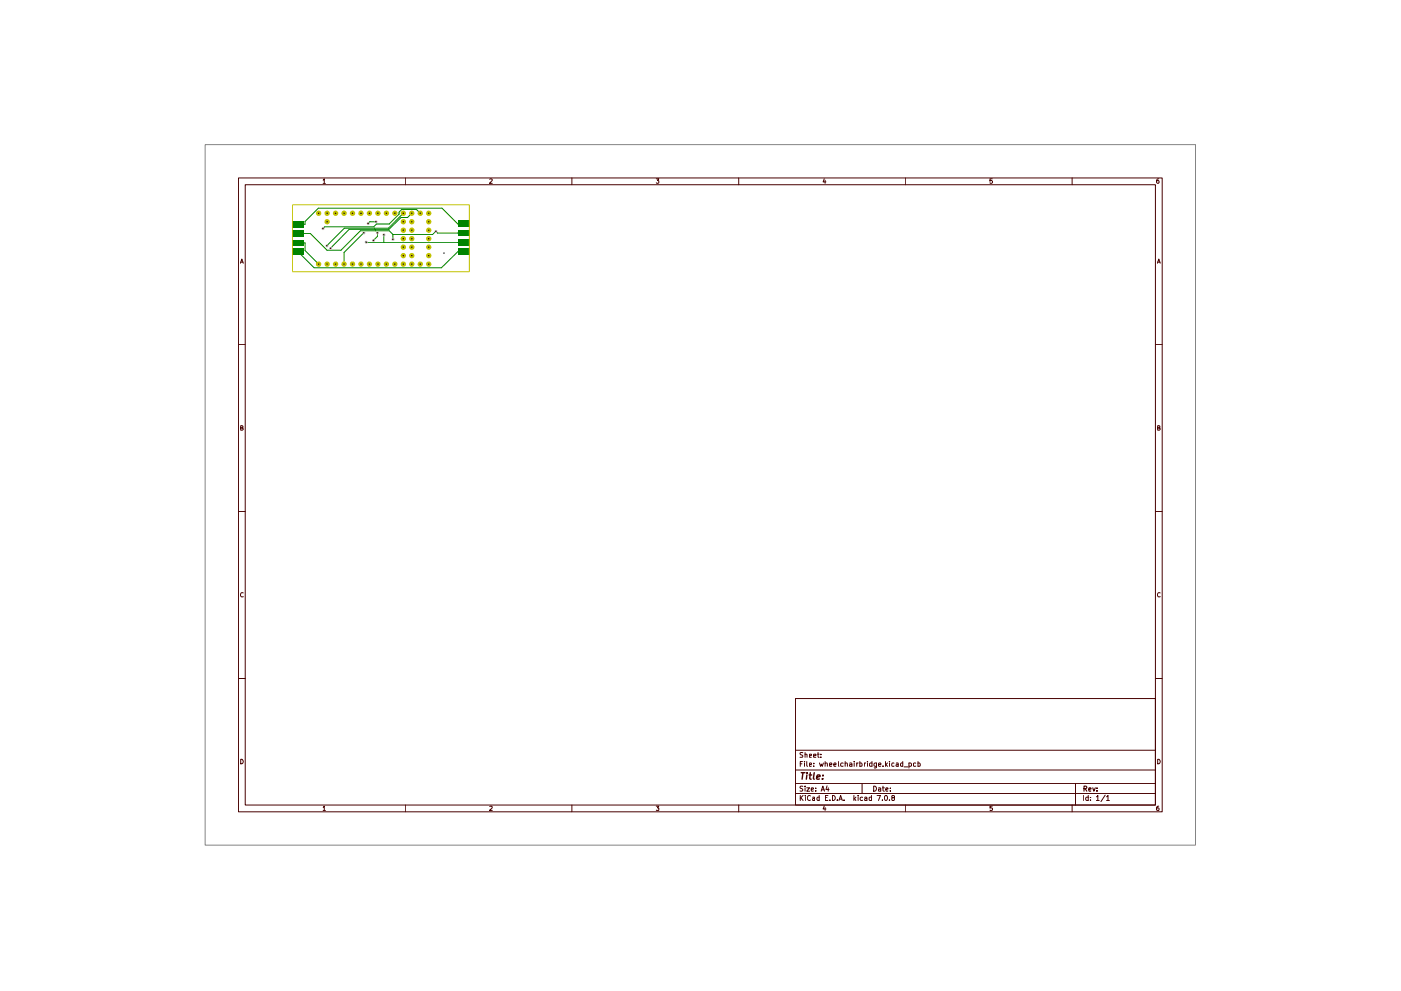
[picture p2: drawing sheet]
<svg xmlns="http://www.w3.org/2000/svg" width="420mm" height="297mm" viewBox="0 0 420 297" stroke-linecap="round" stroke-linejoin="round" font-family="sans-serif">
<g fill="none" stroke="#480000" stroke-width=".3">
<path d="M71.5 53.3h277v190h-277zM73.5 55.4h273v185.9h-273zM96.9 54l.4-.4v1.3M96.9 54.9h.7M121.5 53.3v2.1M146.9 53.8l.5-.2 .2 .4-.8 .9h.8M171.5 53.3v2.1M196.8 53.6h.8l-.4 .5 .4 .2v.5l-.3 .1-.5-.1M221.5 53.3v2.1M247.2 53.6l-.3 .9h.8M247.4 54v.9M271.5 53.3v2.1"/>
<path d="M297.6 53.6h-.7v.7l.5-.2 .3 .6-.3 .2-.5-.1M321.5 53.3v2.1M347.5 53.6l-.4 .1-.3 .5v.5l.3 .2h.4v-.7l-.4-.1-.3 .3M72.1 78.9l.4-1.3 .5 1.3M72.2 78.6h.7M347.1 78.9l.4-1.3 .4 1.3M347.2 78.6h.7M71.5 103.3h2M346.5 103.3h2M72.2 128.3l.6-.1v-.5l-.6-.1v1.3h.5l.3-.4-.4-.2M347.2 128.3l.6-.1v-.5l-.6-.1v1.3h.5l.2-.4-.3-.2M71.5 153.3h2"/>
<path d="M346.5 153.3h2M73 177.7a.66 .66 0 0 0-.9 .3 .66 .66 0 0 0 .3 .9l.6-.1M347.9 177.7a.66 .66 0 0 0-.8 .3 .66 .66 0 0 0 .3 .9l.5-.1M71.5 203.4h2M238.6 209.4h107.9v31.9h-107.9zM346.5 203.4h2M72.2 227.6a.68 .68 0 0 1 .8 .7 .68 .68 0 0 1-.8 .6zM238.6 237.8h107.9M238.6 234.9h107.9M238.6 230.8h107.9M238.6 224.9h107.9M240 238.4v1.5"/>
<path d="M240 228.9h.5M240.2 239.1l.6 .8M240.7 228.3h-.7v1.4M240.8 235.7l-.6-.1-.3 .3 .1 .3 .8 .5-.3 .5-.6-.1M240.8 225.6h-.8l-.1 .4 .9 .7-.2 .3h-.7M240.8 238.4l-.8 .9M241.3 228.3h.1M241.3 228.7v1M241.4 235.6v.2M241.4 226.1h.5l.1 .9M241.4 225.6v1.4M241.4 236.1v1.1"/>
<path d="M241.5 238.4v.2M241.5 238.9v1M241.9 236.1h.9l-.9 1.1h.9M241.9 228.3v1.2l.3 .2M242.7 229.2l.7-.1-.2-.4-.4 .1-.1 .7 .6 .1M242.7 226.6l.7-.2-.1-.3-.6 .1 .1 .8h.5M243 238.6v-.1a.67 .67 0 0 0-.9 .7 .67 .67 0 0 0 .9 .6M243.3 236.6l.7-.1-.2-.4-.5 .1v.9h.6M243.7 239l.6 .1v.8M244 226.6l.7-.2v-.3l-.7 .1 .1 .8h.6M244.1 229.6v.1M244.1 228.8v.1"/>
<path d="M244.3 239.3l-.5 .1-.2 .2 .2 .3h.5M244.7 237v.2M244.7 236.2v.1M245.2 226.1h.5M245.3 225.6v1.2l.4 .2M245.7 239l-.5-.1-.2 .3 .1 .6 .6 .1M245.7 238.4v1.5M245.8 228.7l.3 1 .2-.7 .3 .7 .3-1M246.2 226.9v.1M246.2 226.1v.1M246.3 237.2l.5-1.6 .5 1.6M246.4 236.7h.7"/>
<path d="M247.4 228.9l.6-.1 .1 .9M247.4 228.3v1.4M247.5 239.1h.5M248 235.5l-.3 1.1h.9M248.3 238.4h-.8v1.5h.8M248.4 236.1v1.1M248.8 229.2l.7-.1-.1-.3h-.6v.8h.6M248.9 239.8v.1M249.7 238.4a.77 .77 0 0 1 .8 .8 .77 .77 0 0 1-.8 .7zM250.1 229.2l.7-.1-.2-.4-.4 .1-.1 .7 .6 .1M251.1 239.8v.1M251.4 228.3l.2 1.4"/>
<path d="M251.6 239.9l.5-1.5 .5 1.5M251.8 239.5h.6M252.9 228.8l-.5-.1-.3 .3 .1 .6h.7M253.1 239.8v.1M253.5 228.9l.6-.1v.9M253.5 228.3v1.4M254.8 228.8h.6l.1 .9M255.5 229.1l-.8 .3 .3 .3 .5-.1M256.1 238.4v1.5M256.2 228.3h.1M256.2 228.7v1M256.3 239.4l.4 .5"/>
<path d="M256.7 238.9l-.6 .6M256.9 228.7v1M257.4 238.4v.2M257.4 228.7l-.5 .3M257.4 238.9v1M257.9 228.8l.4-.1 .2 .3v.6h-.6M257.9 228.3v1.4M258.5 234.9v2.9M258.7 239l-.4-.1-.4 .3 .2 .7h.6M259.2 228.7v1M259.3 239l.7 .1v.8M259.6 228.7l-.4 .3"/>
<path d="M260 239.3l-.7 .1v.5h.7M260.1 228.3h.1M260.1 228.7v1M261.3 239l-.6 .1v.7l.6 .1M261.3 238.4v1.5M261.5 228.8l-.4-.1-.4 .3 .1 .6h.7M261.5 228.3v1.4M262 235.6a.77 .77 0 0 1 .9 .8 .77 .77 0 0 1-.9 .8zM262.9 228.7v1.3l-.4 .2-.3-.1M262.9 228.8l-.5-.1-.3 .3 .1 .6h.7M263 238.4h1l-.5 1.5M263.5 236.2l.6 .1v.9"/>
<path d="M263.5 229.2l.7-.1-.1-.3-.4-.1-.2 .2v.6l.6 .1M264.1 236.5l-.6 .1v.5h.6M264.6 239.8v.1M264.6 236.1h.6M264.8 235.6v1.3l.4 .3M264.8 229.6v.1M265.3 238.7l.2-.2a.68 .68 0 0 1 .7 .7 .68 .68 0 0 1-.7 .7l-.3-.5zM265.6 228.3v1.4M265.7 236.6l.6-.1-.1-.4-.5 .2v.6l.1 .3 .4-.1M265.7 229.2l.5 .5M266.2 228.7l-.6 .6M266.8 239.8v.1"/>
<path d="M266.8 228.3h.1M266.8 228.7v1M267 237v.2M267 236.2v.1M267.7 239.1l-.3-.3 .1-.3 .5-.1 .3 .3-.1 .2-.7 .2-.1 .3 .3 .5h.3l.3-.3-.3-.5M268.1 228.8l-.4-.1-.3 .3 .1 .6h.6M268.8 228.8h.6v.9M269.4 229.1l-.7 .3 .2 .3 .5-.1M270.7 228.8l-.4-.1-.2 .3v.6h.6M270.7 228.3v1.4M271.2 229.9h1.1M272.6 228.8l.4-.1 .4 .3-.1 .6h-.7"/>
<path d="M272.6 228.7v1.5M274.6 228.8l-.7 .1v.7h.7M275.3 228.8l.4-.1 .3 .3-.1 .6h-.6M275.3 228.3v1.4M322.5 234.9v6.4M325 238.4v1.5M326.4 239l-.5-.1-.3 .3 .2 .7h.6M326.4 238.4v1.5M327 239.8v.1M327 239v.1M328.8 238.8l.4-.4v1.5M328.8 239.9h.9"/>
<path d="M331.4 238.3l-1.2 2M331.9 238.8l.4-.4v1.5M331.9 239.9h.8M347.2 227.6a.68 .68 0 0 1 .8 .7 .68 .68 0 0 1-.8 .6zM96.9 242l.4-.4v1.3M96.9 242.9h.7M121.5 241.3v2M146.9 241.7l.5-.1 .2 .4-.8 .9h.8M171.5 241.3v2M196.8 241.6h.8l-.4 .5 .4 .1v.6h-.8M221.5 241.3v2M247.2 241.6l-.3 .9h.8"/>
<path d="M247.4 242.1v.8M271.5 241.3v2M297.6 241.6h-.7v.6l.5-.1 .3 .3-.2 .5-.6-.1M321.5 241.3v2M347.5 241.6l-.5 .1-.2 .5 .2 .7h.5v-.7l-.4-.1-.3 .3"/>
</g>
<path d="M325.1 236.4h.6l.2-.5-.2-.3h-.6v1.6M325.4 236.4l.5 .8M326.5 236.6l.7-.1-.2-.4-.5 .2v.6l.2 .3 .4-.1M327.7 236.1l.4 1.1 .4-1.1M329 237v.2M329 236.2v.1" fill="none" stroke="#480000" stroke-width=".34"/>
<path d="M240.3 231.6h1.1M240.8 231.6l-.3 2M242 232.3l-.2 1.3M242.1 231.6v.2M242.7 232.3h.7M243 231.6l-.2 1.7 .5 .3M244.2 231.6l-.3 1.7 .3 .3M245 233l1-.3-.1-.3h-.8l-.2 .9 .2 .3 .6-.1M246.7 233.4l-.1 .2M246.8 232.4v.1" fill="none" stroke="#480000" stroke-width=".42"/>
<path d="M61.5 43.3h297v210h-297z" fill="none" stroke="#848484" stroke-width=".3"/>
<g fill="none" stroke="#008400" stroke-width=".3">
<path d="M89.5 70h3.6l5 5h4.1l5.9-5.8h8.6l1.1 1.1M89.5 72.8h2v2.3l4.1 4.1M109.1 69.8l-5.9 5.9v3.5M109.8 72.6h29.5M112.3 68.4h.1M112.5 68.7h.1M112.7 69.2h.1M112.7 66.5h-1.8l-.5 .5M113.2 69.8v1.1l-1.2 1.2M115.1 70.4v2.2M117.8 70.3v1.4M121 63.9l-4.5 4.5h-13.2l-5.3 5.3"/>
<path d="M123.5 63.9l-1.3 1.3h-1.9l-3.7 3.5h-11.9l-5.6 5.7M126 63.9l-1.1-1.1h-4.5l-.7 .8v.6l-3 2.9h-3.8l-.8 .9h-14.8l-.5 .5M139.3 67.1h-2l-4.7-4.7h-37.1l-4 4v.8h-2M139.3 75.4h-2l-4.9 4.9h-38.2l-4.7-4.8M139.3 69.8h-8.1l-.5-.5-.9 1h-12"/>
</g>
<g fill="#008400">
<path d="M137.6 66.2h3.4v1.9h-3.4z"/>
<path d="M137.6 69h3.4v1.8h-3.4z"/>
<path d="M137.6 71.7h3.4v1.9h-3.4z"/>
<path d="M137.6 74.5h3.4v1.9h-3.4z"/>
<path d="M87.7 66.3h3.5v1.9h-3.5z"/>
<path d="M87.7 69.1h3.5v1.9h-3.5z"/>
<path d="M87.7 71.9h3.5v1.8h-3.5z"/>
<path d="M87.7 74.6h3.5v1.9h-3.5z"/>
</g>
<g fill="#c2c200">
<circle cx="128.6" cy="71.5" r=".8"/>
<circle cx="128.6" cy="74.1" r=".8"/>
<circle cx="128.6" cy="76.6" r=".8"/>
<circle cx="128.6" cy="79.2" r=".8"/>
<circle cx="126" cy="79.2" r=".8"/>
<circle cx="128.6" cy="69" r=".8"/>
<circle cx="128.6" cy="66.5" r=".8"/>
<circle cx="128.6" cy="63.9" r=".8"/>
<circle cx="126" cy="63.9" r=".8"/>
<circle cx="123.5" cy="63.9" r=".8"/>
<circle cx="123.5" cy="66.5" r=".8"/>
<circle cx="123.5" cy="69" r=".8"/>
<circle cx="121" cy="63.9" r=".8"/>
<circle cx="118.4" cy="63.9" r=".8"/>
<circle cx="115.9" cy="63.9" r=".8"/>
<circle cx="113.3" cy="63.9" r=".8"/>
<circle cx="110.8" cy="63.9" r=".8"/>
<circle cx="121" cy="66.5" r=".8"/>
<circle cx="121" cy="69" r=".8"/>
<circle cx="108.3" cy="63.9" r=".8"/>
<circle cx="105.7" cy="63.9" r=".8"/>
<circle cx="103.2" cy="63.9" r=".8"/>
<circle cx="100.6" cy="63.9" r=".8"/>
<circle cx="98.1" cy="63.9" r=".8"/>
<circle cx="95.6" cy="63.9" r=".8"/>
<circle cx="98.1" cy="66.5" r=".8"/>
<circle cx="123.5" cy="79.2" r=".8"/>
<circle cx="121" cy="79.2" r=".8"/>
<circle cx="118.4" cy="79.2" r=".8"/>
<circle cx="115.9" cy="79.2" r=".8"/>
<circle cx="113.3" cy="79.2" r=".8"/>
<circle cx="123.5" cy="76.6" r=".8"/>
<circle cx="121" cy="76.6" r=".8"/>
<circle cx="110.8" cy="79.2" r=".8"/>
<circle cx="108.3" cy="79.2" r=".8"/>
<circle cx="105.7" cy="79.2" r=".8"/>
<circle cx="103.2" cy="79.2" r=".8"/>
<circle cx="100.6" cy="79.2" r=".8"/>
<circle cx="98.1" cy="79.2" r=".8"/>
<circle cx="95.6" cy="79.2" r=".8"/>
<circle cx="123.5" cy="71.5" r=".8"/>
<circle cx="121" cy="71.5" r=".8"/>
<circle cx="123.5" cy="74.1" r=".8"/>
<circle cx="121" cy="74.1" r=".8"/>
</g>
<path d="M96.7 68.3h.4v.5h-.4zM97.9 73.5h.4v.4h-.4zM99 74.2h.4v.5h-.4zM108.9 69.6h.4v.4h-.4zM109.6 72.4h.4v.4h-.4zM110.2 66.8h.4v.4h-.4zM111.8 71.9h.4v.4h-.4zM112.6 66.3h.4v.4h-.4zM113 69.6h.4v.4h-.4zM115 70.2h.4v.4h-.4zM117.7 71.5h.4v.5h-.4zM130.5 69.2h.4v.4h-.4z" fill="none" stroke="#c2c2c2" stroke-width=".3"/>
<g fill="#000">
<path d="M95.5 63.7l.3 .2-.1 .2-.4-.2zM95.5 79l.3 .2-.1 .2-.4-.2zM96.7 68.3l.3 .2-.1 .2-.3-.2zM97.9 73.5l.3 .2-.1 .1-.3-.1zM98 63.7l.3 .2-.1 .2-.3-.2zM98 66.3l.3 .2-.1 .2-.3-.2zM98 79l.3 .2-.1 .2-.3-.2zM99 74.2l.3 .2-.1 .2-.3-.2zM100.5 63.7l.3 .2-.1 .2-.3-.2zM100.5 79l.3 .2-.1 .2-.3-.2zM103.1 63.7l.3 .2-.1 .2-.3-.2zM103.1 79l.3 .2-.1 .2-.3-.2z"/>
<path d="M105.6 63.7l.3 .2-.1 .2-.3-.2zM105.6 79l.3 .2-.1 .2-.3-.2zM108.2 63.7l.3 .2-.1 .2-.4-.2zM108.2 79l.3 .2-.1 .2-.4-.2zM109 69.6l.3 .2-.1 .2-.3-.2zM109.7 72.4l.3 .2-.1 .1-.3-.1zM110.3 66.8l.3 .2-.1 .2-.3-.2zM110.7 63.7l.3 .2-.1 .2-.3-.2zM110.7 79l.3 .2-.1 .2-.3-.2zM111.9 71.9l.3 .2-.1 .1-.3-.1zM112.6 66.3l.4 .2-.2 .2-.3-.2zM113.1 69.6l.3 .2-.1 .2-.3-.2z"/>
<path d="M113.2 63.7l.3 .2-.1 .2-.3-.2zM113.2 79l.3 .2-.1 .2-.3-.2zM115 70.2l.3 .2-.1 .1-.3-.1zM115.8 63.7l.3 .2-.1 .2-.3-.2zM115.8 79l.3 .2-.1 .2-.3-.2zM117.7 71.5l.3 .2-.1 .2-.3-.2zM118.3 63.7l.3 .2-.1 .2-.3-.2zM118.3 79l.3 .2-.1 .2-.3-.2zM120.9 63.7l.3 .2-.1 .2-.4-.2zM120.9 66.3l.3 .2-.1 .2-.4-.2zM120.9 68.8l.3 .2-.1 .2-.4-.2zM120.9 79l.3 .2-.1 .2-.4-.2z"/>
<path d="M120.9 76.4l.3 .2-.1 .2-.4-.2zM120.9 71.4l.3 .1-.1 .2-.4-.2zM120.9 73.9l.3 .2-.1 .2-.4-.2zM123.4 63.7l.3 .2-.1 .2-.3-.2zM123.4 66.3l.3 .2-.1 .2-.3-.2zM123.4 68.8l.3 .2-.1 .2-.3-.2zM123.4 79l.3 .2-.1 .2-.3-.2zM123.4 76.4l.3 .2-.1 .2-.3-.2zM123.4 71.4l.3 .1-.1 .2-.3-.2zM123.4 73.9l.3 .2-.1 .2-.3-.2zM125.9 79l.3 .2-.1 .2-.3-.2zM125.9 63.7l.3 .2-.1 .2-.3-.2z"/>
<path d="M128.5 71.4l.3 .1-.1 .2-.3-.2zM128.5 73.9l.3 .2-.1 .2-.3-.2zM128.5 76.4l.3 .2-.1 .2-.3-.2zM128.5 79l.3 .2-.1 .2-.3-.2zM128.5 68.8l.3 .2-.1 .2-.3-.2zM128.5 66.3l.3 .2-.1 .2-.3-.2zM128.5 63.7l.3 .2-.1 .2-.3-.2zM130.6 69.2l.3 .1-.1 .2-.3-.2zM133 75.7l.4 .2-.1 .1-.4-.1z"/>
</g>
<path d="M87.7 61.4h53.1v20h-53.1z" fill="none" stroke="#c2c200" stroke-width=".3"/>
</svg>
